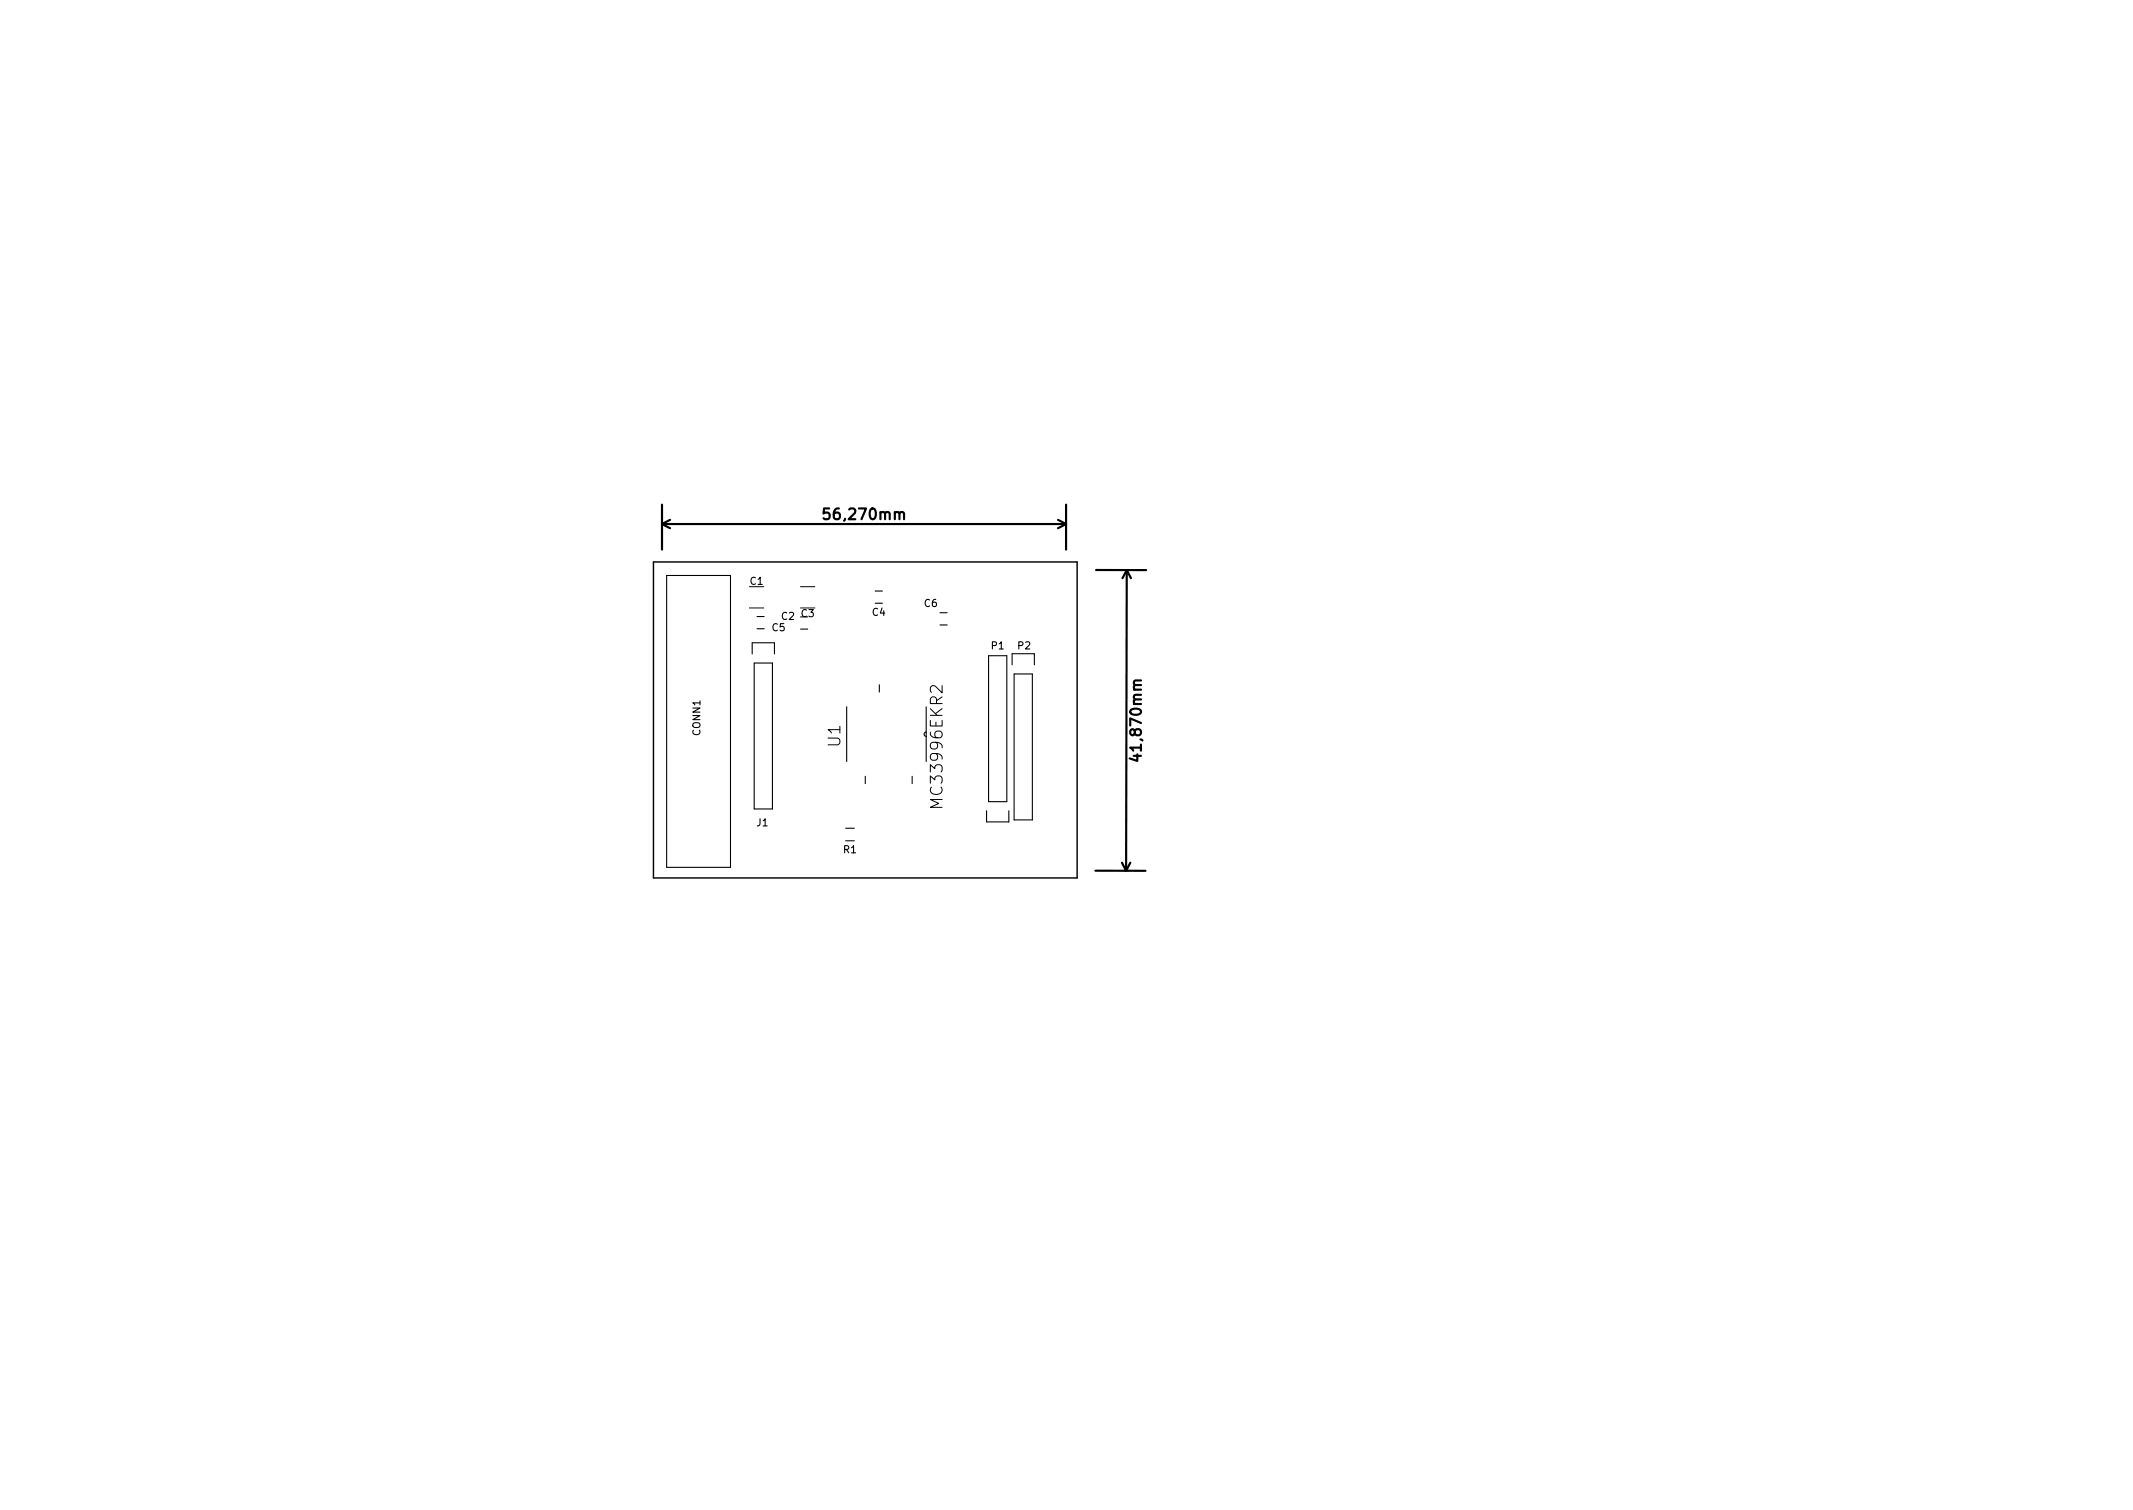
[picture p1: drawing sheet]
<svg xmlns="http://www.w3.org/2000/svg" width="297mm" height="210mm" viewBox="0 0 297 210" stroke-linecap="round" stroke-linejoin="round" font-family="sans-serif">
<defs><g id="words">
<g font-size="2.3">
<text x="117" y="103.9" transform="rotate(-90 117 103.9)">U1</text>
<text x="131.3" y="112" transform="rotate(-90 131.3 112)">MC33996EKR2</text>
</g>
<g font-size="2.1">
<text x="115.3" y="72.4">56,270mm</text>
<text x="158.9" y="105.4" transform="rotate(-90 158.9 105.4)">41,870mm</text>
</g>
<g font-size="1.4">
<text x="104.5" y="81.4">C1</text>
<text x="107.5" y="87.9">C5</text>
<text x="108.8" y="86.3">C2</text>
<text x="111.6" y="85.9">C3</text>
<text x="121.5" y="85.7">C4</text>
<text x="128.7" y="84.5">C6</text>
<text x="138.1" y="90.4">P1</text>
<text x="141.8" y="90.4">P2</text>
<text x="97.5" y="102.4" transform="rotate(-90 97.5 102.4)">CONN1</text>
<text x="105.4" y="115">J1</text>
<text x="117.5" y="118.8">R1</text>
</g>
</g></defs>
<g fill="none" stroke="#000" stroke-width=".3">
<path d="M92.2 73h56.3M92.2 70.3v6.2M92.2 73l1.1 .6M93.3 72.4l-1.1 .6M147.3 72.4l1.2 .6M148.5 70.3v6.2M148.5 73l-1.2 .6M152.6 79.4h7M156.9 79.4l-.1 41.8M156.9 79.4l-.6 1.1M156.9 79.4l.6 1.1M152.6 121.2l6.9 .1"/>
<path d="M156.2 120.1l.6 1.1M157.4 120.1l-.6 1.1"/>
</g>
<path d="M91 78.2h59v44h-59z" fill="none" stroke="#000" stroke-width=".2"/>
<g fill="none" stroke="#000" stroke-width=".15">
<path d="M92.8 80.1h8.9v40.7h-8.9zM104.7 91.1v-1.6h3.1v1.6M105 92.3h2.6v20.3h-2.6zM105.4 85.8h1M105.4 87.5h1M111.5 87.6h1M117.9 98.4v7.6M121.9 84h1M121.9 82.3h1M122.5 95.3v1.1M130.9 85.3h1M130.9 87h1"/>
<path d="M137.7 91.3h2.5v20.3h-2.5zM140.9 92.6v-1.6h3.1v1.6M141.2 93.8h2.6v20.4h-2.6zM117.8 115.3h1.2M117.8 117.1h1.2M120.5 108.1v1M127 108.1v1M129 102.5h-.2l-.1-.3 .1-.2 .2-.1v4.1M137.4 112.9v1.5h3.1v-1.5"/>
</g>
<path d="M104.4 84.7h2M111.5 81.7h2" fill="none" stroke="#000" stroke-width=".14"/>
<use href="#words"/>
</svg>
